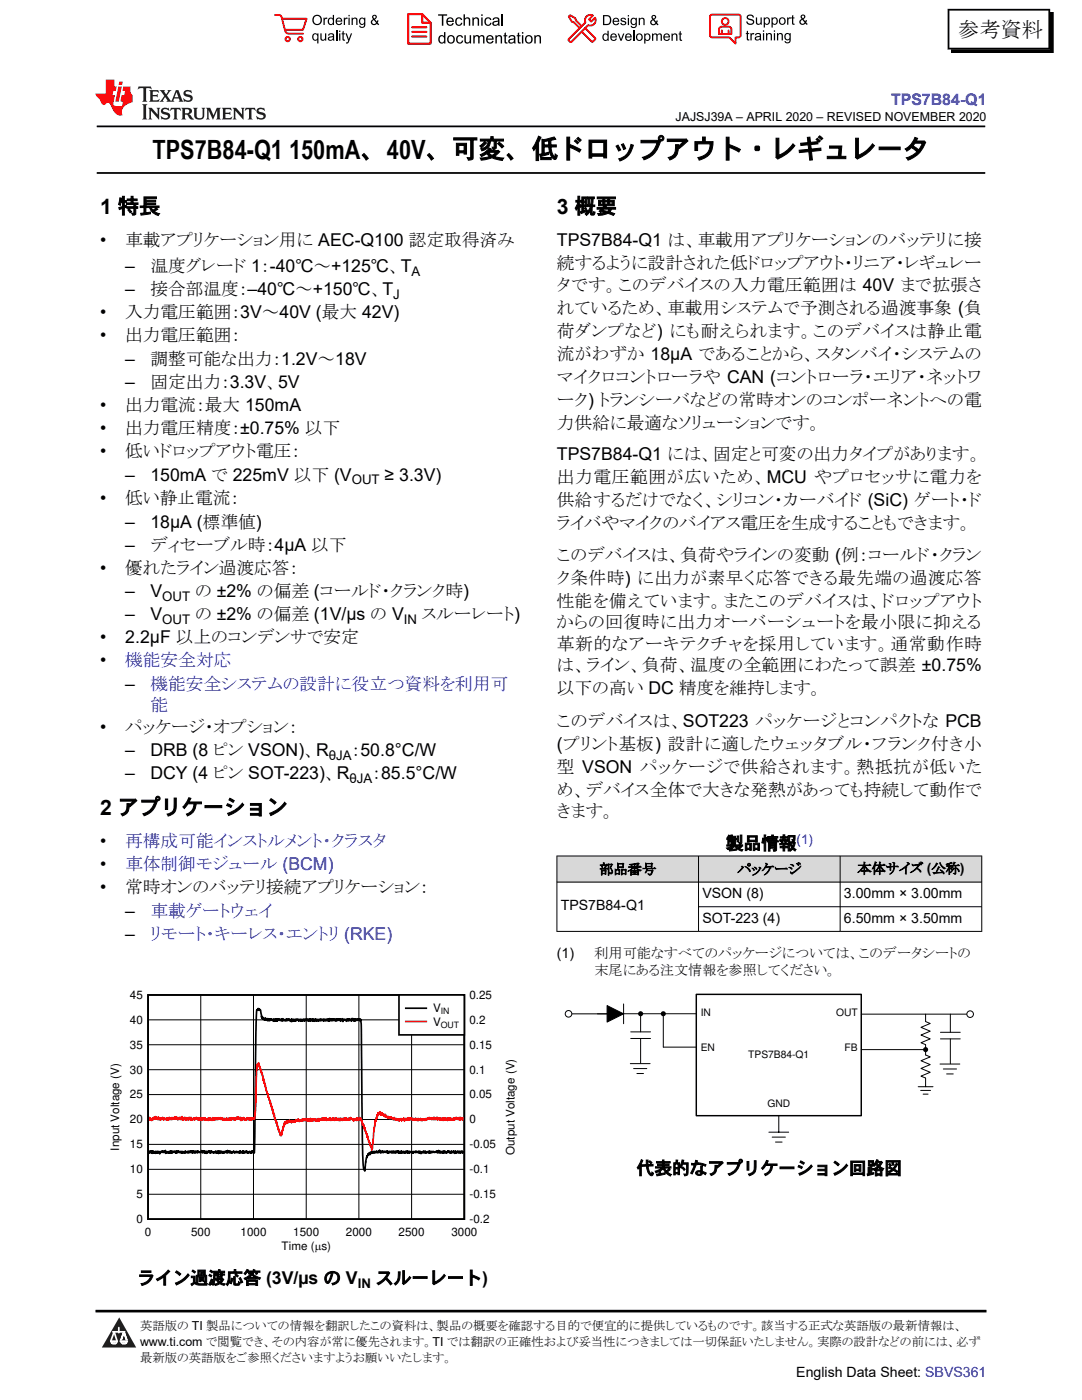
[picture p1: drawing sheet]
<svg xmlns="http://www.w3.org/2000/svg" width="216mm" height="279mm" viewBox="0 0 216 279" stroke-linecap="round" stroke-linejoin="round" font-family="sans-serif">
<defs><g id="words">
<text font-size="5.3" x="30.4" y="31.6">TPS7B84-Q1 150mA、40V、可変、低ドロップアウト・レギュレータ</text>
<g font-size="4.2">
<text x="191.2" y="7.3">参考資料</text>
<text x="20" y="42.7">1 特長</text>
<text x="111.1" y="42.7">3 概要</text>
<text x="20" y="162.6">2 アプリケーション</text>
</g>
<g font-size="3.5">
<text x="20" y="49.2">•</text>
<text x="25" y="49.2">車載アプリケーション用に AEC-Q100 認定取得済み</text>
<text x="111.1" y="49.2">TPS7B84-Q1 は、車載用アプリケーションのバッテリに接</text>
<text x="111.1" y="53.8">続するように設計された低ドロップアウト・リニア・レギュレー</text>
<text x="25" y="54.3">–</text>
<text x="25" y="58.9">–</text>
<text x="30" y="58.9">接合部温度：–40℃～+150℃、T</text>
<text x="30" y="54.3">温度グレード 1：-40℃～+125℃、T</text>
<text x="111.1" y="58">タです。このデバイスの入力電圧範囲は 40V まで拡張さ</text>
<text x="20" y="63.5">•</text>
<text x="25" y="63.5">入力電圧範囲：3V～40V (最大 42V)</text>
<text x="111.1" y="62.6">れているため、車載用システムで予測される過渡事象 (負</text>
<text x="20" y="68.1">•</text>
<text x="25" y="68.1">出力電圧範囲：</text>
<text x="111.1" y="71.8">流がわずか 18µA であることから、スタンバイ・システムの</text>
<text x="111.1" y="67.2">荷ダンプなど) にも耐えられます。このデバイスは静止電</text>
<text x="25" y="72.8">–</text>
<text x="25" y="77.4">–</text>
<text x="30" y="72.8">調整可能な出力：1.2V～18V</text>
<text x="30" y="77.4">固定出力：3.3V、5V</text>
<text x="111.1" y="76.3">マイクロコントローラや CAN (コントローラ・エリア・ネットワ</text>
<text x="20" y="82">•</text>
<text x="25" y="82">出力電流：最大 150mA</text>
<text x="111.1" y="80.9">ーク) トランシーバなどの常時オンのコンポーネントへの電</text>
<text x="20" y="86.6">•</text>
<text x="25" y="86.6">出力電圧精度：±0.75% 以下</text>
<text x="111.1" y="85.5">力供給に最適なソリューションです。</text>
<text x="20" y="91.2">•</text>
<text x="25" y="91.2">低いドロップアウト電圧：</text>
<text x="25" y="95.9">–</text>
<text x="30" y="95.9">150mA で 225mV 以下 (V</text>
<text x="76.7" y="95.9">≥ 3.3V)</text>
<text x="111.1" y="91.9">TPS7B84-Q1 には、固定と可変の出力タイプがあります。</text>
<text x="20" y="100.5">•</text>
<text x="25" y="100.5">低い静止電流：</text>
<text x="111.1" y="101">供給するだけでなく、シリコン・カーバイド (SiC) ゲート・ド</text>
<text x="111.1" y="96.5">出力電圧範囲が広いため、MCU やプロセッサに電力を</text>
<text x="25" y="105.3">–</text>
<text x="30" y="105.3">18μA (標準値)</text>
<text x="111.1" y="105.6">ライバやマイクのバイアス電圧を生成することもできます。</text>
<text x="25" y="109.9">–</text>
<text x="30" y="109.9">ディセーブル時：4µA 以下</text>
<text x="111.1" y="112">このデバイスは、負荷やラインの変動 (例：コールド・クラン</text>
<text x="20" y="114.5">•</text>
<text x="25" y="114.5">優れたライン過渡応答：</text>
<text x="25" y="119.2">–</text>
<text x="30" y="119.2">V</text>
<text x="38.9" y="119.2">の ±2% の偏差 (コールド・クランク時)</text>
<text x="111.1" y="116.6">ク条件時) に出力が素早く応答できる最先端の過渡応答</text>
<text x="25" y="123.8">–</text>
<text x="30" y="123.8">V</text>
<text x="38.9" y="123.8">の ±2% の偏差 (1V/µs の V</text>
<text x="84.2" y="123.8">スルーレート)</text>
<text x="111.1" y="125.4">からの回復時に出力オーバーシュートを最小限に抑える</text>
<text x="111.1" y="121.2">性能を備えています。またこのデバイスは、ドロップアウト</text>
<text x="20" y="128.4">•</text>
<text x="25" y="128.4">2.2µF 以上のコンデンサで安定</text>
<text x="111.1" y="129.6">革新的なアーキテクチャを採用しています。通常動作時</text>
<text x="20" y="133">•</text>
<text x="25" y="137.7">–</text>
<text x="111.1" y="133.9">は、ライン、負荷、温度の全範囲にわたって誤差 ±0.75%</text>
<text x="111.1" y="138.4">以下の高い DC 精度を維持します。</text>
<text x="20" y="146.2">•</text>
<text x="25" y="146.2">パッケージ・オプション：</text>
<text x="111.1" y="149.7">(プリント基板) 設計に適したウェッタブル・フランク付き小</text>
<text x="111.1" y="145.2">このデバイスは、SOT223 パッケージとコンパクトな PCB</text>
<text x="25" y="155.6">–</text>
<text x="25" y="151">–</text>
<text x="30" y="155.6">DCY (4 ピン SOT-223)、R</text>
<text x="30" y="151">DRB (8 ピン VSON)、R</text>
<text x="70.2" y="151">：50.8°C/W</text>
<text x="74.3" y="155.6">：85.5°C/W</text>
<text x="111.1" y="154.3">型 VSON パッケージで供給されます。熱抵抗が低いた</text>
<text x="111.1" y="158.9">め、デバイス全体で大きな発熱があっても持続して動作で</text>
<text x="111.1" y="163.1">きます。</text>
<text x="20" y="169.1">•</text>
<text x="20" y="173.7">•</text>
<text x="144.8" y="169.6">製品情報</text>
<text x="20" y="178.3">•</text>
<text x="25" y="178.3">常時オンのバッテリ接続アプリケーション：</text>
<text x="25" y="183.1">–</text>
<text x="25" y="187.6">–</text>
<text x="127.1" y="234.4">代表的なアプリケーション回路図</text>
<text x="27.4" y="256.3">ライン過渡応答 (3V/µs の V</text>
<text x="75" y="256.3">スルーレート)</text>
</g>
<g font-size="3.5" fill="#00f">
<text x="25" y="133">機能安全対応</text>
<text x="30" y="137.7">機能安全システムの設計に役立つ資料を利用可</text>
<text x="30" y="142">能</text>
<text x="25" y="169.1">再構成可能インストルメント・クラスタ</text>
<text x="25" y="173.7">車体制御モジュール (BCM)</text>
<text x="30" y="183.1">車載ゲートウェイ</text>
<text x="30" y="187.6">リモート・キーレス・エントリ (RKE)</text>
</g>
<text font-size="3.2" fill="#00f" x="177.8" y="21">TPS7B84-Q1</text>
<g font-size="2.8">
<text x="119.6" y="174.4">部品番号</text>
<text x="140.2" y="179.2">VSON (8)</text>
<text x="147.2" y="174.4">パッケージ</text>
<text x="168.4" y="179.2">3.00mm × 3.00mm</text>
<text x="171.1" y="174.3">本体サイズ (公称)</text>
<text x="111.9" y="181.7">TPS7B84-Q1</text>
<text x="140.2" y="184.2">SOT-223 (4)</text>
<text x="168.4" y="184.2">6.50mm × 3.50mm</text>
<text x="111.1" y="191.2">(1)</text>
<text x="118.6" y="191.2">利用可能なすべてのパッケージについては、このデータシートの</text>
<text x="118.6" y="194.6">末尾にある注文情報を参照してください。</text>
<text x="158.9" y="274.8">English Data Sheet: SBVS361</text>
</g>
<g font-size="2.6">
<text x="78.5" y="59.6">J</text>
<text x="82.1" y="55">A</text>
<text x="70.2" y="96.6">OUT</text>
<text x="32.4" y="119.9">OUT</text>
<text x="32.4" y="124.5">OUT</text>
<text x="80.6" y="124.5">IN</text>
<text x="65.6" y="151.7">θJA</text>
<text x="69.7" y="156.3">θJA</text>
<text x="71.4" y="257">IN</text>
</g>
<text font-size="2.6" fill="#00f" x="159" y="168.4">(1)</text>
<g font-size="2.5">
<text x="134.8" y="24.2">JAJSJ39A – APRIL 2020 – REVISED NOVEMBER 2020</text>
<text x="27.9" y="265.4">英語版の TI 製品についての情報を翻訳したこの資料は、製品の概要を確認する目的で便宜的に提供しているものです。該当する正式な英語版の最新情報は、</text>
<text x="27.9" y="268.6">www.ti.com で閲覧でき、その内容が常に優先されます。TI では翻訳の正確性および妥当性につきましては一切保証いたしません。実際の設計などの前には、必ず</text>
<text x="27.9" y="271.8">最新版の英語版をご参照くださいますようお願いいたします。</text>
</g>
<g font-size="2.3">
<text x="25.9" y="199.3">45</text>
<text x="86.4" y="202">V</text>
<text x="93.7" y="199.3">0.25</text>
<text x="25.9" y="209.3">35</text>
<text x="25.9" y="204.3">40</text>
<text x="86.4" y="204.7">V</text>
<text x="93.7" y="209.3">0.15</text>
<text x="93.7" y="204.3">0.2</text>
<text x="25.9" y="214.2">30</text>
<text x="93.7" y="214.2">0.1</text>
<text x="25.9" y="219.2">25</text>
<text x="93.7" y="219.2">0.05</text>
<text x="25.9" y="224.2">20</text>
<text x="93.7" y="224.2">0</text>
<text x="23.8" y="229.6" transform="rotate(-90 23.8 229.6)">Input Voltage (V)</text>
<text x="25.9" y="229.2">15</text>
<text x="93.7" y="229.2">-0.05</text>
<text x="102.7" y="230.5" transform="rotate(-90 102.7 230.5)">Output Voltage (V)</text>
<text x="25.9" y="234.1">10</text>
<text x="27.2" y="239.1">5</text>
<text x="93.7" y="234.1">-0.1</text>
<text x="93.7" y="239.1">-0.15</text>
<text x="27.2" y="244.1">0</text>
<text x="93.7" y="244.1">-0.2</text>
<text x="28.9" y="246.7">0</text>
<text x="38.1" y="246.7">500</text>
<text x="48" y="246.7">1000</text>
<text x="56.2" y="249.4">Time (Ps)</text>
<text x="58.5" y="246.7">1500</text>
<text x="69" y="246.7">2000</text>
<text x="79.5" y="246.7">2500</text>
<text x="90.1" y="246.7">3000</text>
</g>
<g font-size="2">
<text x="139.8" y="202.8">IN</text>
<text x="166.8" y="202.8">OUT</text>
<text x="139.8" y="209.8">EN</text>
<text x="168.5" y="209.8">FB</text>
<text x="149.3" y="211.2">TPS7B84-Q1</text>
<text x="153.1" y="220.8">GND</text>
</g>
<g font-size="1.7">
<text x="88" y="202.4">IN</text>
<text x="88" y="205.1">OUT</text>
</g>
</g></defs>
<path d="M19.3 25.2h177.3M19.3 34.5h177.3" fill="none" stroke="#000" stroke-width=".35"/>
<path d="M21.6 197.6h81.6v52.3h-81.6z" fill-rule="evenodd" fill="#fff"/>
<path d="M29.5 198.6h63.1v44.7h-63.1zM92.5 229.7l-.1 .4-.2-.4v.4l-.1-.3v.2l-.2-.2v.2v-.2v.2l-.1-.2v.3l-.1-.3-.2 .3v-.3l-.1 .2-.1-.3-.2 .4-.1-.3-.1 .3-.1-.3-.1 .4v-.3v.1l-.2-.2v.2l-.1-.3v.3l-.1-.2-.1 .2-.1-.3-.1 .3v-.2v.3l-.1-.3v.3l-.1-.2-.1 .1-.1-.2v.2l-.1-.3v.3l-.1-.3v.3l-.1-.2-.1 .2v-.2l-.1 .3-.1-.3-.1 .2-.1-.2-.1 .3v-.4l-.1 .3-.1-.3-.1 .5-.1-.4v.3l-.2-.3v.2l-.2-.2v.3l-.1-.4-.1 .4-.1-.3-.1 .2v-.4l-.1 .5-.2-.3-.2 .2v-.2v.2l-.1-.2-.2 .2-.2-.2-.1 .2-.1-.2-.1 .2v-.2l-.3 .2-.1-.2v.3l-.1-.3v.3l-.1-.4v.4l-.1-.3-.1 .2v-.2l-.1 .2-.1-.2v.2l-.2-.2-.1 .2v-.2v.2l-.1-.2-.1 .2-.1-.2-.1 .2v-.2l-.2 .3-.2-.3-.1 .4v-.3l-.1 .3v-.4l-.1 .2-.1-.1v.2l-.1-.4v.3l-.2-.2v.2l-.2-.2-.1 .2-.1-.3-.1 .3-.1-.2-.2 .2-.1-.2-.1 .3-.1-.3v.3v-.2l-.2-.1-.1 .2v-.2v.2l-.2-.2-.1 .3-.2-.4-.1 .4-.2-.4-.2 .4-.1-.3v.2l-.1-.2-.1 .2v-.2v.3l-.2-.3-.1 .2-.1-.2-.1 .3-.1-.4-.1 .4-.2-.2-.2 .1v-.2l-.1 .3v-.4v.3v-.2l-.1 .2v-.2v.2l-.1-.2v.2v-.2l-.1 .2-.2-.3v.4l-.1-.3v.2l-.1-.2v.2l-.1-.2v.3l-.2-.3v.2l-.1-.3-.1 .4-.1-.3-.1 .2-.1-.2-.1 .2-.1-.2-.1 .3-.1-.3-.2 .3-.1-.4v.3v-.3l-.1 .3-.1-.2v.2l-.1-.2v.2l-.3-.2v.2v-.2l-.1 .2v-.2l-.1 .2-.1-.3-.1 .3v-.2v.2l-.1-.2-.2 .2v-.2l-.1 .2-.1-.2v.2l-.1-.5-.1 .5v-.2l-.1 .2-.1-.2-.1 .2v-.2l-.1 .2v-.2l-.1 .2v-.3l-.1 .3-.2-.2-.1 .3-.1-.3-.2 .3v-.2l-.1 .2-.2-.1v.2l-.1-.2-.1 .2v-.2v.4l-.1-.4-.1 .3v-.2v.3l-.1-.2v.3l-.1-.2v.2l-.1-.2-.2 .6v-.2l-.2 1.2-.2 1.8-.3-.7-.1-2.5-.4-27-.2 .3v-.4l-.1 .2-.1-.3-.1 .3v-.3l-.1 .3-.1-.3v.4l-.1-.2-.2 .2v-.3l-.2 .3-.1-.3v.4l-.1-.4v.4l-.1-.5v.3l-.1-.2v.3l-.1-.5-.2 .6v-.3l-.1 .2v-.2v.1v-.1l-.2 .1-.1-.2v.3l-.1-.4-.1 .4-.1-.3v.3l-.1-.4-.1 .5-.1-.3-.1 .2v-.2l-.2 .1v-.2l-.1 .2-.1-.2-.1 .2-.1-.1v.4l-.1-.6-.1 .4-.1-.2v.2l-.1-.2v.2v-.3l-.1 .3v-.3v.3v-.3l-.1 .3-.1-.2v.1l-.1-.3-.2 .4v-.3v.2l-.2-.2v.3l-.1-.3-.2 .3v-.3l-.2 .3v-.4l-.1 .4-.1-.4-.1 .4-.1-.3-.1 .3v-.4l-.1 .4v-.3l-.1 .2-.1-.2v.3l-.1-.4v.4v-.4l-.1 .5v-.4l-.2 .3-.1-.3-.1 .3-.1-.2-.1 .1v-.1l-.1 .2v-.2v.2l-.1-.2-.2 .2-.1-.3v.4l-.1-.3-.1 .2-.1-.2v.2l-.2-.3-.1 .3-.1-.3v.3l-.1-.2-.1 .2-.1-.2-.1 .3-.1-.4v.2l-.2 .1v-.2v.2l-.1-.2v.2l-.1-.4-.1 .4-.1-.2-.1 .3v-.3l-.1 .2-.1-.2-.1 .2v-.4v.4l-.1-.2-.1 .2v-.3l-.1 .2-.1-.1v.2v-.2l-.1 .3v-.4v.3l-.1-.4-.2 .4v-.2l-.1 .2v-.2l-.1 .2v-.2l-.3 .1v-.3v.4l-.1-.2-.1 .2-.1-.2-.1 .3-.1-.4v.2l-.1-.1-.1 .2-.1-.2v.2l-.1-.2-.1 .3v-.3l-.1 .3-.1-.4-.2 .3v-.2l-.1 .3v-.3l-.1 .2-.1-.3v.2l-.1-.1-.1 .1-.1-.2-.1 .4-.1-.3v.3l-.1-.3v.2l-.1-.3-.1 .3v-.2l-.1 .2-.1-.1v.2l-.2-.5-.1 .6v-.4l-.2 .2-.1-.2-.1 .2v-.3l-.1 .2-.1-.2v.2l-.1-.1-.1 .2v-.3l-.2 .3v-.3l-.1 .3-.1-.2-.1 .2v-.2l-.2 .1v-.1l-.1 .2-.1-.4v.4l-.1-.4-.1 .4-.1-.3-.2 .3-.1-.3-.2 .2-.1-.2v.2l-.1-.2-.1 .4v-.3l-.1 .2-.1-.3v.3l-.1-.3v.4l-.1-.3-.1 .2-.1-.2v.3v-.4l-.2 .3v-.2l-.1 .2-.1-.2-.1 .1-.1-.3v.3l-.1-.3v.4l-.2-.3v.3l-.1-.3v.3l-.1-.3-.1 .2-.1-.3v.4l-.1-.3v.2v-.2l-.2 .2v-.3l-.1 .2v-.3l-.1 .4-.1-.3-.1 .2-.1-.3v.3l-.1-.3-.1 .2v-.4v.2v-.1h-.1l-.1-.3v.2l-.2-1.4-.2-.1v.1l-.1-.3v.3l-.2-.1v-.2v.3v-.1l-.1 .1-.1-.1-.1 .1-.1 2.6-.3 25.8-.1-.2-.1 .3-.1-.2-.1 .1v-.3l-.2 .4v-.4v.3l-.2-.1v.1l-.1-.2v.2l-.1-.2v.2v-.2l-.1 .2-.1-.1-.1 .2v-.3v.3l-.1-.3v.3l-.2-.3v.2v-.3l-.1 .3-.1-.2-.1 .2v-.2l-.2 .2-.1-.3-.1 .4v-.4l-.2 .4-.1-.3-.1 .3-.1-.4v.3l-.1-.3v.4l-.1-.3-.1 .3-.1-.3-.1 .2-.1-.2-.2 .2v-.2l-.1 .2-.1-.2-.1 .2-.1-.1v.2l-.2-.4v.3h-.2v-.2v.2l-.1-.2v.3l-.2-.3-.1 .3v-.4l-.1 .3-.1-.2-.1 .3v-.3l-.1 .2v-.2l-.2 .2v-.4l-.1 .5v-.3l-.2 .2v-.3l-.1 .3-.1-.1-.1 .1-.1-.2v.3l-.1-.2v.2l-.2-.3-.1 .4-.1-.4v.2l-.1-.3-.1 .3v-.1v.2l-.1-.3-.1 .3v-.4l-.2 .5-.1-.4v.3l-.1-.3-.1 .4v-.4l-.1 .3-.1-.3-.1 .2v-.3v.3l-.2-.1v.2v-.3l-.2 .2v-.1v.2l-.1-.2-.2 .1v-.2l-.1 .2v-.3v.3l-.1-.3v.4l-.1-.3-.1 .3-.1-.4v.2v-.2l-.2 .3v-.2l-.2 .2v-.2v.3l-.2-.3v.4l-.1-.4v.2l-.2-.2v.2v-.2l-.1 .3v-.4l-.1 .3-.2-.3v.3v-.2l-.1 .2-.2-.4v.4l-.1-.2-.1 .2-.3-.2-.1 .2v-.2l-.1 .2v-.3v.4l-.1-.3-.1 .2-.1-.2-.1 .2v-.3l-.1 .4-.2-.3v.3v-.3l-.1 .2-.1-.2v.2v-.3l-.2 .4-.1-.4v.3l-.1-.3-.1 .3-.2-.3v.3l-.3-.1v.2v-.4l-.1 .3h-.1v-.2v.2h-.2l-.1-.2-.1 .2v-.3l-.1 .4-.2-.3v.3l-.2-.3v.2l-.1-.2-.1 .3v-.3l-.2 .2v-.2v.3l-.1-.3-.2 .2v-.2v.2l-.1-.2-.1 .2v-.3v.2l-.1-.1-.1 .2v-.2l-.1 .2v-.3l-.2 .4-.1-.3-.1 .2-.1-.2v.2v-.2l-.1 .1-.1-.1v.2l-.1-.2-.1 .2v-.2v.2l-.1-.2v.3l-.1-.3-.1 .3-.1-.4-.1 .4-.1-.3-.1 .3-.1-.3-.1 .2-.1-.2-.1 .2v-.1v.2l-.1-.2-.1 .1v-.2l-.1 .4v-.6v.4l-.2-.3-.1 .3-.1-.2-.2 .2v-.3v.3l-.2-.2-.2 .2v-.2l-.1 .5-.1-.4-.1 .2-.1-.3v.2l-.2-.2v.3l-.2-.3-.2 .4v-.4l-.2 .4-.1-.4-.1 .2v-.2v.3l-.1-.4-.1 .5-.1-.5-.1 .3-.1-.3v.3l-.1-.2v.2l-.1-.2-.2 .2v-.2v.4v-.2" fill="none" stroke="#000" stroke-width=".34"/>
<g fill="none" stroke="#000" stroke-width=".2">
<path d="M40.1 198.6v44.7M50.6 198.6v44.7M61.1 198.6v44.7M71.6 198.6v44.7M82.1 198.6v44.7M29.5 218.4h63.2M29.5 213.5h63.2M29.5 208.5h63.2M29.5 203.5h63.2M29.5 238.3h63.2M29.5 233.4h63.2M29.5 228.4h63.2"/>
<path d="M29.5 223.4h63.2"/>
</g>
<path d="M29.7 223.3l.1 .2v-.4v.4v-.5l.1 .4v-.2v.2l.1-.2v.3l.1-.3v.2l.1-.1 .1 .3v-.3l.1 .2 .1-.4 .1 .4v-.4l.1 .3v-.4v.4l.1-.4 .2 .4v-.6v.5l.1-.4 .1 .3v-.2l.1 .2 .1-.1v.3l.1-.4 .1 .3v-.4l.1 .6 .1-.4 .1 .3 .1-.2v.2l.1-.2 .1 .2v-.3v.3l.1-.2v.2l.1-.2v.1v-.3l.2 .5v-.3l.1 .2v-.2l.1 .2 .1-.2v.2l.1-.2 .1 .2 .1-.1v.2l.1-.4v.5l.1-.4 .1 .2 .1-.3 .1 .4 .1-.5 .2 .4v-.2l.1 .1 .1-.2 .1 .4v-.5v.4l.1-.3 .1 .2 .1-.1 .1 .1v-.3v.3l.1-.3v.4l.1-.5 .1 .4v-.3l.1 .3v-.4l.1 .3v-.3l.1 .4v-.3l.1 .4v-.2l.1 .1v.2l.1-.4 .2 .3v-.4v.3l.1-.2 .1 .3v-.4v.4l.1-.3 .1 .3 .1-.6v.6l.1-.4 .1 .5v-.4l.3 .3v-.4v.4l.1-.3 .1 .4v-.4l.1 .3v-.4l.1 .5 .1-.4 .1 .3v-.3l.2 .4v-.4v.1v-.2l.1 .4 .1-.2v.2l.1-.4v.3l.1-.2v.2v-.2l.1 .5v-.6l.1 .4v-.3l.2 .4v-.2l.1 .2v-.3l.1 .2 .2-.3v.4l.2-.3v.2v-.3l.1 .3v-.3l.1 .1v-.2v.2l.1-.1v.3l.1-.3 .1 .4v-.4l.2 .4v-.2l.1 .2v-.4l.2 .5v-.5l.1 .5 .1-.5v.3l.1-.2 .1 .4 .1-.5 .1 .3 .1-.2v.2v-.2l.1 .2 .1-.3v.5v-.4l.1 .4v-.3l.1 .1 .2-.1v.3l.1-.4v.3l.1-.3 .1 .4 .1-.5 .1 .4v-.4l.1 .4v-.4v.4l.2-.2v.3l.1-.4 .1 .4 .1-.5 .1 .4 .1-.4v.4v-.3l.1 .3 .1-.4 .1 .4 .1-.3 .1 .2v-.2l.1 .2 .2-.2v.3l.1-.4 .1 .2 .1-.2v.2l.1-.1h.2v-.1l.1 .3 .1-.3 .2 .3v-.2l.1 .4v-.4l.1 .4 .1-.4 .1 .4v-.4l.3 .4 .1-.5 .1 .4v-.3l.2 .3 .1-.3 .1 .4 .1-.4 .1 .4 .1-.4v.2l.1-.2v.1l.1-.2v.4l.1-.4v.3l.1-.3 .1 .3 .1-.3v.4l.1-.3v.3l.1-.2v.1l.1-.3 .1 .4 .2-.6 .2 .5 .1-.5 .1 .4 .2-.2 .1 .1v-.2v.5l.1-.5 .1 .6v-.4l.1 .2v-.3v.3l.1-.2 .1 .3 .1-.4v.3v-.3l.1 .3v-.4v.4l.1-.3 .2 .4 .1-.2v.3l.3-.5v.3l.1-.3 .1 .3v-.3l.2 .4 .1-.4 .1 .4 .2-.3v.4l.1-.5 .1 .3v-.2l.1 .2v-.2l.1 .2 .1-.2v.2l.1-.3 .1 .2 .2-1.9 .2-8.3 .1-.6 .1 .2 .2-.6 .1 .7v-.5v.5l.1-.1 .3 1.1v-.2l.5 2.1v-.4l.5 2.4 .3 .8 .1-.2 .4 1.9v-.4l.8 3v-.3l.1 .7 .1-.1 .2 1.1 .1-.2 .1 .5 .6 1.9v-.2v.4l.1-.2v.2l.2-.2v.1l.6-2.5v.2l.3-.4 .1 .4v-.4v.3l.2-.4 .1 .4 .2-.5 .2 .4v-.3l.1 .3 .1-.3 .1 .3v-.3l.1 .3 .2-.2 .1 .2v-.3v.2l.1-.2 .1 .2v-.2l.1 .2 .1-.3v.2v-.4l.1 .3v-.2l.1 .2v-.2v.2l.2-.3v.3v-.3l.1 .2v-.3l.2 .5 .1-.3v.3l.1-.3 .1 .2v-.2v.2l.1-.2v.2l.1-.2v.1l.1-.3 .1 .4 .1-.3 .2 .3v-.4l.1 .3 .1-.3 .1 .3 .1-.2v.3l.1-.4 .1 .4v-.3l.1 .3v-.3l.1 .3 .1-.4 .1 .4 .1-.3v.4l.2-.6v.4l.3-.2v.4l.1-.5 .1 .3v-.2v.2l.1-.3v.3v-.2l.1 .2 .1-.2 .1 .3 .1-.4 .1 .2 .1-.1v.3l.2-.5 .1 .5 .1-.5v.5l.1-.5v.4v-.2v.2l.2-.4 .1 .4 .2-.4v.3l.2-.4v.3l.1-.2v.4l.1-.5 .1 .4v-.3l.1 .4 .1-.5v.3l.2-.3 .1 .5v-.3v.2l.1-.2 .1 .3 .2-.4 .2 .3 .1-.4 .1 .5 .1-.4 .1 .4 .1-.4 .1 .2 .1-.2 .1 .3v-.3l.1 .2v-.1l.1 .3 .1-.5v.3l.1-.1v.2l.2-.4 .1 .5v-.2l.2 .1v-.3v.4l.2-.4 .1 .5 .1-.5 .1 .2v-.2v.4v-.3l.1 .3 .2-.4v.4l.1-.3v.2l.1-.3 .2 .2 .1-.3v.4l.2-.1v.1v-.4l.1 .5v-.4l.1 .2 .1-.2v.2v-.1l.1 .2 .2-.3v.3v-.3v.4l.1-.4 .1 .3v-.3l.1 .2v-.4l.1 .3v-.2l.1 .3 .1-.2 .2 .3v-.1l.2 .3v-.5l.1 .4v-.2l.1 .2 .1-.3 .1 .2 .1-.2v.3v-.2v.2l.1-.5v.5l.1-.4v.3l.1-.2 .1 .2 .1-.3v.3v-.3l.1 .2 .1-.4v.3l.1-.1v.2v-.3l.3 .7v-.2l.1 .8 .1-.2 .1 .4v-.1l.2 .9v-.4l.6 2 .1-.3 .2 1.2v-.1l.6 1.7 .7-5.7 .2-.7v.1l.1-.6v.3l.2-.6 .1 .2v-.4v.4v-.4l.1 .2 .2-.3 .1 .2v-.3l.1 .6v-.5l.1 .5 .1-.4 .2 .4 .1-.1 .1 .2v-.2v.2l.1-.1v.3l.1-.1 .1 .1v-.4l.1 .6 .1-.3 .1 .3v-.2l.1 .2v-.1l.1 .2 .1-.3v.3v-.2l.2 .2 .1-.1v.2v-.2l.1 .2 .1-.3 .3 .4v-.2l.1 .3v-.3l.1 .4 .1-.4 .1 .4v-.5v.4l.1-.1v.1l.1-.1 .1 .1v-.2v.4l.1-.4 .1 .3 .1-.1 .1 .2v-.3l.1 .2 .1-.1v.3l.1-.4v.3l.2-.3v.3l.1-.4v.3l.1-.3v.4v-.3l.1 .4 .1-.4 .2 .3v-.5l.2 .6 .2-.5v.3l.1-.2 .1 .2 .1-.2 .1 .3v-.5l.1 .5 .2-.5 .1 .4 .1-.4v.3l.1-.3 .1 .4 .1-.4v.3l.2-.2 .1 .3 .1-.3 .1 .2v-.1l.1 .2v-.2l.1 .3v-.4v.3l.1-.3 .1 .3v-.3l.1 .4v-.4l.2 .4v-.2l.1 .2v-.4l.1 .5 .1-.4v.3l.2-.3 .1 .2v-.3l.1 .4 .2-.3v.4l.1-.4v.2v-.2l.2 .1 .1-.1v.2v-.1l.1 .2v-.3l.1 .3v-.3l.2 .2v-.3l.1 .3 .1-.3 .1 .2v-.2l.2 .2 .1-.2v.1v-.3l.1 .4 .1-.2 .1 .1 .1-.2 .2 .4v-.4l.2 .3v-.2v.2l.2-.3v.4v-.6l.1 .4 .1-.2 .2 .3v-.3l.2 .2v-.4v.5l.1-.2 .1 .3 .1-.4 .2 .4v-.3l.1 .4 .1-.5 .1 .4 .1-.3v.3l.1-.2 .1 .1v-.3v.2l.1-.1v.4l.1-.3v.3v-.3l.1 .2v-.3v.3l.1-.4 .1 .5 .1-.5 .1 .5 .2-.4v.3v-.3l.1 .4v-.4l.1 .4 .2-.5v.3l.1-.3 .1 .4v-.4l.1 .4v-.3l.1 .3 .1-.3 .1 .3 .1-.3 .1 .3v-.3l.1 .2 .1-.2 .1 .2v-.2l.1 .2 .1-.3 .1 .3v-.4l.1 .4 .1-.3v.3v-.2l.1 .2v-.2v.1l.1-.2 .1 .3 .1-.4 .1 .5 .2-.5v.6v-.5l.1 .3v-.3l.1 .3 .1-.2 .1 .3 .1-.4 .1 .3" fill="none" stroke="#f00" stroke-width=".34"/>
<path d="M79.6 198.6h13v7.9h-13z" fill-rule="evenodd" fill="#fff"/>
<path d="M79.6 198.6h13v7.9h-13zM81 201.2h4.1" fill="none" stroke="#000" stroke-width=".34"/>
<path d="M81 203.9h4.1" fill="none" stroke="#f00" stroke-width=".34"/>
<g fill="#d8d8d8">
<path d="M111.1 170.8h84.8v5.2h-84.8z" fill-rule="evenodd"/>
<path d="M111.2 170.9h28.1v5.1h-28.1z" fill-rule="evenodd"/>
<path d="M139.4 170.9h28.2v5.1h-28.2z" fill-rule="evenodd"/>
<path d="M167.7 170.9h28.1v5.1h-28.1z" fill-rule="evenodd"/>
</g>
<g fill="none" stroke="#000" stroke-width=".2">
<path d="M111.1 170.8h84.9M111.1 176h84.9M111.1 170.8v15.1M139.4 170.8v15.1M167.6 170.8v15.1M195.9 170.8v15.1M111.1 185.9h84.9M139.4 181h56.6M121.1 200.7l3.3 1.6-3.3 1.7zM124.4 200.4v3.9M125.8 212.3h3.9M125.9 207.3h3.9"/>
<path d="M125.9 205.9h3.9M126.4 213.3h2.7M127.1 214.2h1.3M127.8 202.3v3.6M127.8 207.3v4.9M132.4 202.3v6.7h6.5M138.9 202.3h-24.8M171.9 202.4h21M171.9 209.5h12.8M183.2 216.9h3M183.7 217.6h2M184.2 218.4h1"/>
<path d="M184.7 202.4v1.5l.9 .4-1.8 .7 1.8 .8-1.8 .8 1.8 .7-1.8 .8 .9 .4v2l.9 .4-1.8 .8 1.8 .8-1.8 .7 1.8 .8-1.8 .8 .9 .4v1.7M187.6 212.4h3.9M187.7 207.3h3.9M187.7 206h3.9M188.2 213.3h2.7M188.9 214.3h1.3M189.6 202.4v3.6M189.6 207.3v5M153.4 225.9h4M154.1 226.9h2.6M154.7 227.9h1.4M155.4 222.7v3.2"/>
</g>
<path d="M138.9 198.4h33v24.3h-33z" fill="none" stroke="#000" stroke-width=".29"/>
<g fill="#000">
<path d="M121.1 200.7l3.3 1.6-3.3 1.7z"/>
<circle cx="127.8" cy="202.3" r=".5"/>
<circle cx="132.4" cy="202.3" r=".5"/>
<circle cx="184.7" cy="209.5" r=".5"/>
</g>
<circle cx="113.4" cy="202.3" r=".66" fill="#fff"/>
<circle cx="113.4" cy="202.3" r=".66" fill="none" stroke="#000" stroke-width=".2"/>
<circle cx="193.6" cy="202.4" r=".66" fill="#fff"/>
<circle cx="193.6" cy="202.4" r=".66" fill="none" stroke="#000" stroke-width=".2"/>
<path d="M0 0h215.9v23.8h-215.9z" fill-rule="evenodd" fill="#fff"/>
<path d="M27.7 17.3l-.2 .6 .5-.3h.6v.1v2.2l-.2 .4h1l-.2-.4v-2.2v-.1h.5l.5 .3-.1-.6zM29.8 18l.2 .4v1.5l-.2 .4h1.9l.1-.6a1.08 1.08 0 0 1-1.3 .2v-.7h.6l.4 .2v-.6l-.4 .2h-.6v-.6l.2-.1a1 1 0 0 1 1 .2l-.1-.5zM31.8 18l1 1.1-1 1.2h.9l-.2-.2 .4-.7 .5 .7-.2 .2h1.6l-.2-.2 .1-.4h1l.1 .4-.1 .2h.9l-.2-.3-.8-2h-.5l-1 2.2-.8-1.1 .9-1.1h-.8l.2 .2-.5 .6-.3-.6 .1-.2zM35.2 18.4l.4 1h-.8zM36.8 18.1a.65 .65 0 0 0-.2 .7 .65 .65 0 0 0 .6 .5l.7 .1 .1 .3a.79 .79 0 0 1-.7 .4 .79 .79 0 0 1-.7-.5l.1 .7 .2-.1a.93 .93 0 0 0 1.1 .1 .93 .93 0 0 0 .4-1 1.46 1.46 0 0 0-1.2-.6l-.1-.3a1.09 1.09 0 0 1 1.2 .2l-.2-.6-.1 .1-.6-.2zM28.4 20.8l.2 .4v2.3l-.2 .3h1l-.2-.3v-2.3l.2-.4zM29.6 21.5l.2 .4v1.6l-.2 .3h.8l-.3-.3v-1.4l1.7 1.8v-2l.2-.4h-.8l.2 .2 .1 1.1-1.2-1.3zM32.3 21.7a.65 .65 0 0 0-.2 .7 .65 .65 0 0 0 .7 .4l.6 .2 .1 .2a.79 .79 0 0 1-.7 .4 .79 .79 0 0 1-.7-.5l.1 .7 .2-.1a.93 .93 0 0 0 1.1 .1 .93 .93 0 0 0 .4-.9 1.46 1.46 0 0 0-1.2-.6l-.1-.4a1.09 1.09 0 0 1 1.2 .2l-.2-.6-.1 .1-.6-.1zM34.1 21.5l-.1 .7a.63 .63 0 0 1 .7-.4l.1 1.7-.3 .3h1l-.2-.3v-1.7a.66 .66 0 0 1 .8 .4l-.1-.7zM36.2 21.5l.2 .4v1.6l-.2 .3h.9l-.2-.2v-.7h.5l.1 .2a.79 .79 0 0 0 1.2 .6l-1-.9a.61 .61 0 0 0 .6-.6 .61 .61 0 0 0-.5-.6zM36.9 21.8h.2a.47 .47 0 0 1 .5 .1 .47 .47 0 0 1 .1 .5l-.2 .2h-.6zM38.5 21.5l.2 .2a2.27 2.27 0 0 0 .4 2 1.04 1.04 0 0 0 1.7-.7v-1.3l.2-.2h-.8l.2 .4v1.1a.6 .6 0 0 1-.6 .6 .6 .6 0 0 1-.6-.6v-1.1l.3-.4zM41.1 21.5l.2 .4v1.6l-.2 .3h.7l-.2-.3v-1.5l.9 1.9 .8-1.9v1.5l-.2 .3h1l-.3-.3v-1.6l.3-.4h-.8l-.7 1.5-.7-1.5zM44.3 21.5l.2 .4v1.6l-.2 .3h1.9l.1-.5a1.09 1.09 0 0 1-1.3 .1v-.6h.6l.4 .1v-.6l-.4 .2h-.6v-.6l.2-.1a1.01 1.01 0 0 1 1 .3l-.1-.6zM46.4 21.5l.3 .4v1.6l-.3 .3h.8l-.2-.3v-1.4l1.6 1.8v-2l.2-.4h-.7l.2 .2v1.1l-1.2-1.3zM49 21.5l-.1 .7a.63 .63 0 0 1 .8-.4v1.7l-.3 .3h1l-.2-.3v-1.7a.66 .66 0 0 1 .8 .4l-.1-.7zM51.4 21.7a.65 .65 0 0 0-.2 .7 .65 .65 0 0 0 .6 .4l.6 .2 .2 .2a.79 .79 0 0 1-.8 .4 .79 .79 0 0 1-.6-.5l.1 .7 .2-.1a.93 .93 0 0 0 1 .1 .93 .93 0 0 0 .5-.9 1.46 1.46 0 0 0-1.3-.6l-.1-.4a1.09 1.09 0 0 1 1.3 .2l-.2-.6-.2 .1-.5-.1z" fill="#231f20"/>
<path d="M21.1 15.9v2.8h-2v.3l.9 1a.95 .95 0 0 0 .9 .9 .59 .59 0 0 1 .6-.4 .59 .59 0 0 1 .5 .4l.4 .8a1.59 1.59 0 0 0 2.1 1.3 1.61 1.61 0 0 1 1-2.2l1-.4-.1-1.5a1.59 1.59 0 0 1-.4-1.6h-1.4l-.2 .9h.5l-.1 .8h-.5l-.2 1v.2l.4 .1-.2 .9h-.6a.73 .73 0 0 1-1.1-.7l.3-1.5h-.5l.2-.8h.5l.2-.9h-.5v-1.4zM23.6 17.3l-.6 3h.7l.6-3zM23.8 16.3l-.1 .7h.7l.1-.7z" fill="#ed1c24"/>
<g fill="#000">
<path d="M62.3 4a1 1 0 0 1 2 0 1 1 0 0 1-2 0zM62.8 3.4a.78 .78 0 0 0-.1 1.1 .78 .78 0 0 0 1.1 .1 .78 .78 0 0 0 .1-1.1 .78 .78 0 0 0-1.1-.1z" fill-rule="evenodd"/>
<path d="M62.5 6.8l.4-.2 .4 .3v-.2h.2v2h-.2v-.7a.68 .68 0 0 1-.9-.1 .68 .68 0 0 1 0-.9zM62.6 7a.51 .51 0 0 0-.1 .6 .51 .51 0 0 0 .7 .2 .51 .51 0 0 0 .1-.7 .51 .51 0 0 0-.7-.1z" fill-rule="evenodd"/>
<path d="M64.5 3.5h.3v.3l.1-.3h.3l.1 .1-.1 .2a.32 .32 0 0 0-.3 0 .32 .32 0 0 0-.1 .4v.8h-.3z" fill-rule="evenodd"/>
<path d="M63.9 6.7h.3v.8a.36 .36 0 0 0 .3 .4 .36 .36 0 0 0 .4-.5v-.7h.2v1.4h-.2v-.2a.51 .51 0 0 1-.6 .2 .51 .51 0 0 1-.4-.5z" fill-rule="evenodd"/>
<path d="M65.6 3.7l.4-.2 .4 .2v-.7h.3v2h-.3v-.2a.7 .7 0 0 1-1-.1 .7 .7 0 0 1 .2-1zM65.8 3.8a.51 .51 0 0 0-.1 .7 .51 .51 0 0 0 .6 .2 .51 .51 0 0 0 .1-.7 .51 .51 0 0 0-.6-.2z" fill-rule="evenodd"/>
<path d="M65.6 6.8a.66 .66 0 0 1 .8-.1 .66 .66 0 0 1 .3 .8v.6h-.2l-.1-.2a.52 .52 0 0 1-.7 .2 .52 .52 0 0 1-.2-.6l.3-.2a.42 .42 0 0 0 .6-.3l-.3-.2-.3 .1-.1 .2h-.3zM65.7 7.6a.35 .35 0 0 0 .3 .4 .35 .35 0 0 0 .4-.4v-.2z" fill-rule="evenodd"/>
<path d="M67.7 6.1h.2v.3h-.2zM67.7 6.7h.2v1.4h-.2z" fill-rule="evenodd"/>
<path d="M67.1 3.7a.68 .68 0 0 1 .9-.1 .68 .68 0 0 1 .3 .7h-1.1a.42 .42 0 0 0 .3 .5 .42 .42 0 0 0 .5-.3h.3a.73 .73 0 0 1-1.1 .4 .73 .73 0 0 1-.1-1.2zM67.4 3.8l-.2 .3h.8l-.2-.4z" fill-rule="evenodd"/>
<path d="M68.6 3.5h.2v.3l.2-.3h.3l.1 .1-.1 .2a.32 .32 0 0 0-.4 0 .32 .32 0 0 0-.1 .4v.8h-.2z" fill-rule="evenodd"/>
<path d="M68.3 6.3l.3-.1v.5h.2v.1h-.2v.9l.3 .4a.36 .36 0 0 1-.4 0 .36 .36 0 0 1-.2-.4v-.9h-.1v-.1h.1z" fill-rule="evenodd"/>
<path d="M68.9 6.7h.3l.4 1.1 .4-1.1h.3l-.6 1.4a.51 .51 0 0 1-.6 .6l-.1-.3h.3l.2-.3z" fill-rule="evenodd"/>
<path d="M69.5 3h.3v.3h-.3zM69.5 3.5h.3v1.5h-.3z" fill-rule="evenodd"/>
<path d="M70.2 3.5h.2v.2a.52 .52 0 0 1 .6-.2 .52 .52 0 0 1 .3 .6v.9h-.2v-.9a.34 .34 0 0 0-.3-.4 .34 .34 0 0 0-.4 .3v1h-.2z" fill-rule="evenodd"/>
<path d="M71.8 3.7l.4-.2 .5 .2v-.2h.2v1.3a.64 .64 0 0 1-.5 .8 .64 .64 0 0 1-.7-.5h.2a.41 .41 0 0 0 .5 .2 .41 .41 0 0 0 .2-.5 .69 .69 0 0 1-.9-.1 .69 .69 0 0 1 .1-1zM72 3.8a.5 .5 0 0 0-.1 .7 .5 .5 0 0 0 .7 .1 .5 .5 0 0 0 .1-.6 .5 .5 0 0 0-.7-.2z" fill-rule="evenodd"/>
<path d="M74.4 3.1a.47 .47 0 0 1 .7 .1 .47 .47 0 0 1-.3 .7l.4 .4 .1-.3 .2 .1-.1 .4 .3 .3-.2 .2-.3-.3a.63 .63 0 0 1-1 .1 .63 .63 0 0 1 .3-1l-.3-.4zM74.5 3.4a.27 .27 0 0 0 .5 0 .27 .27 0 0 0-.5 0zM74.4 4.1a.4 .4 0 0 0 0 .6 .4 .4 0 0 0 .6-.1l-.4-.6z" fill-rule="evenodd"/>
<path d="M87.4 2.9h1.8v.2h-.7v2h-.3v-2h-.8z" fill-rule="evenodd"/>
<path d="M87.6 7.2l.5-.2 .5 .2v-.8h.3v2.3h-.3v-.2a.76 .76 0 0 1-1-.1 .76 .76 0 0 1-.1-1zM87.9 7.4a.58 .58 0 0 0-.2 .7 .58 .58 0 0 0 .8 .2 .58 .58 0 0 0 .1-.7 .58 .58 0 0 0-.7-.2z" fill-rule="evenodd"/>
<path d="M89.5 7.2a.81 .81 0 0 1 1.1 .1 .81 .81 0 0 1-.2 1.2 .81 .81 0 0 1-1.1-.2l-.1-.7zM89.6 7.4a.57 .57 0 0 0 0 .8 .57 .57 0 0 0 .8 0 .57 .57 0 0 0 0-.7 .57 .57 0 0 0-.8-.1z" fill-rule="evenodd"/>
<path d="M89.3 3.7a.77 .77 0 0 1 .9-.2 .77 .77 0 0 1 .4 .9h-1.3a.48 .48 0 0 0 .4 .5 .48 .48 0 0 0 .6-.3h.3a.83 .83 0 0 1-1.3 .4 .83 .83 0 0 1 0-1.3zM89.5 3.8l-.2 .4h1l-.3-.5z" fill-rule="evenodd"/>
<path d="M91 3.7a.7 .7 0 0 1 1.2 .3h-.2a.45 .45 0 0 0-.6-.3 .45 .45 0 0 0-.3 .6 .45 .45 0 0 0 .3 .6 .45 .45 0 0 0 .6-.4l.3 .1a.76 .76 0 0 1-1.1 .5 .76 .76 0 0 1-.3-1.1z" fill-rule="evenodd"/>
<path d="M91.2 7.2a.7 .7 0 0 1 1.2 .3l-.3 .1a.45 .45 0 0 0-.5-.4 .45 .45 0 0 0-.3 .7 .45 .45 0 0 0 .3 .6 .45 .45 0 0 0 .6-.4h.2a.76 .76 0 0 1-1 .5 .76 .76 0 0 1-.4-1.1z" fill-rule="evenodd"/>
<path d="M92.5 2.9h.3v.8a.59 .59 0 0 1 .7-.2 .59 .59 0 0 1 .3 .6v1h-.2v-1a.4 .4 0 0 0-.5-.4 .4 .4 0 0 0-.3 .5v.9h-.3z" fill-rule="evenodd"/>
<path d="M92.7 7h.2v.9a.41 .41 0 0 0 .5 .6 .41 .41 0 0 0 .3-.6v-.9h.3v1.7h-.3v-.3a.58 .58 0 0 1-.7 .3 .58 .58 0 0 1-.3-.7z" fill-rule="evenodd"/>
<path d="M94.3 3.5h.2v.2a.59 .59 0 0 1 .7-.2 .59 .59 0 0 1 .4 .6v1h-.3v-1a.41 .41 0 0 0-.4-.4 .41 .41 0 0 0-.4 .5v.9h-.2z" fill-rule="evenodd"/>
<path d="M94.4 7h.3v.3a.56 .56 0 0 1 1 0 .54 .54 0 0 1 .6-.3 .54 .54 0 0 1 .4 .5v1.2h-.3v-1.1a.34 .34 0 0 0-.3-.4 .34 .34 0 0 0-.4 .3v1.2h-.3v-1.1a.38 .38 0 0 0-.5-.3 .38 .38 0 0 0-.2 .5v.9h-.3z" fill-rule="evenodd"/>
<path d="M96 2.9h.3v.3h-.3zM96 3.5h.3v1.6h-.3z" fill-rule="evenodd"/>
<path d="M96.8 3.7a.7 .7 0 0 1 1.3 .3h-.3a.45 .45 0 0 0-.6-.3 .45 .45 0 0 0-.3 .6 .45 .45 0 0 0 .3 .6 .45 .45 0 0 0 .6-.4l.3 .1a.76 .76 0 0 1-1.1 .5 .76 .76 0 0 1-.3-1.1z" fill-rule="evenodd"/>
<path d="M97.2 7.2a.77 .77 0 0 1 .9-.1 .77 .77 0 0 1 .4 .8h-1.2a.48 .48 0 0 0 .3 .6 .48 .48 0 0 0 .6-.4l.3 .1a.83 .83 0 0 1-1.3 .3 .83 .83 0 0 1 0-1.3zM97.4 7.4l-.1 .3h.9l-.2-.4z" fill-rule="evenodd"/>
<path d="M98.8 7h.3v.3a.59 .59 0 0 1 .7-.3 .59 .59 0 0 1 .4 .7v1h-.3v-1a.41 .41 0 0 0-.5-.5 .41 .41 0 0 0-.3 .6v.9h-.3z" fill-rule="evenodd"/>
<path d="M98.4 3.7a.74 .74 0 0 1 1-.2 .74 .74 0 0 1 .3 .9v.7h-.3v-.2a.59 .59 0 0 1-.8 .3 .59 .59 0 0 1-.3-.8l1.1-.3a.42 .42 0 0 0-.4-.4 .42 .42 0 0 0-.5 .3h-.2zM98.6 4.5a.36 .36 0 0 0 .2 .5 .36 .36 0 0 0 .5-.2l.1-.5z" fill-rule="evenodd"/>
<path d="M100.7 6.6l.2-.1v.5h.3v.2h-.3v1l.1 .2h.2l.1 .3a.41 .41 0 0 1-.5-.1 .41 .41 0 0 1-.1-.4v-1h-.2v-.2h.2z" fill-rule="evenodd"/>
<path d="M101.6 7.2a.74 .74 0 0 1 .9-.2 .74 .74 0 0 1 .3 1l.1 .7h-.3v-.2a.59 .59 0 0 1-.8 .2 .59 .59 0 0 1-.3-.8l1-.3a.42 .42 0 0 0-.3-.4 .42 .42 0 0 0-.5 .3h-.3zM101.8 8.1a.36 .36 0 0 0 .1 .5 .36 .36 0 0 0 .5-.3l.2-.4z" fill-rule="evenodd"/>
<path d="M103.3 6.6l.3-.1v.5h.3v.2h-.3v1l.1 .2h.2v.3a.41 .41 0 0 1-.5-.1 .41 .41 0 0 1-.1-.4v-1h-.2v-.2h.2z" fill-rule="evenodd"/>
<path d="M104.1 6.4h.3v.3h-.3zM104.1 7h.3v1.7h-.3z" fill-rule="evenodd"/>
<path d="M105 7.2a.81 .81 0 0 1 1.1 .1 .81 .81 0 0 1-.1 1.2 .81 .81 0 0 1-1.2-.2v-.7zM105.2 7.4a.57 .57 0 0 0-.1 .8 .57 .57 0 0 0 .8 0 .57 .57 0 0 0 0-.7 .57 .57 0 0 0-.7-.1z" fill-rule="evenodd"/>
<path d="M106.6 7h.3v.3a.59 .59 0 0 1 .7-.3 .59 .59 0 0 1 .4 .7v1h-.3v-1a.41 .41 0 0 0-.5-.5 .41 .41 0 0 0-.3 .6v.9h-.3z" fill-rule="evenodd"/>
<path d="M120.3 3h.7a1 1 0 0 1 1 1 1 1 0 0 1-1 1h-.7zM120.6 3.2v1.6h.4a.77 .77 0 0 0 .7-.8 .77 .77 0 0 0-.7-.8z" fill-rule="evenodd"/>
<path d="M120.4 6.9l.4-.2 .4 .2v-.8h.3v2h-.3v-.1a.7 .7 0 0 1-.9-.2 .7 .7 0 0 1 .1-.9zM120.6 7a.51 .51 0 0 0-.1 .7 .51 .51 0 0 0 .6 .1 .51 .51 0 0 0 .1-.6 .51 .51 0 0 0-.6-.2z" fill-rule="evenodd"/>
<path d="M122 6.9a.68 .68 0 0 1 .8-.2 .68 .68 0 0 1 .3 .8h-1.1a.42 .42 0 0 0 .3 .5 .42 .42 0 0 0 .5-.3h.3a.73 .73 0 0 1-1.1 .3 .73 .73 0 0 1 0-1.1zM122.2 7l-.2 .3h.8l-.2-.4z" fill-rule="evenodd"/>
<path d="M122.4 3.7a.68 .68 0 0 1 .8-.1 .68 .68 0 0 1 .4 .8h-1.1a.42 .42 0 0 0 .3 .4 .42 .42 0 0 0 .5-.3l.3 .1a.73 .73 0 0 1-1.2 .3 .73 .73 0 0 1 0-1.2zM122.6 3.8l-.1 .3h.8l-.2-.3z" fill-rule="evenodd"/>
<path d="M123.9 3.7l.1-.1a.62 .62 0 0 1 .9 .3l-.2 .1a.29 .29 0 0 0-.3-.3 .29 .29 0 0 0-.3 .3l.1 .1a.58 .58 0 0 1 .6 .1 .58 .58 0 0 1 .1 .6 .67 .67 0 0 1-1.1-.2l.2-.1a.33 .33 0 0 0 .4 .4 .33 .33 0 0 0 .3-.4 .71 .71 0 0 1-.9-.6z" fill-rule="evenodd"/>
<path d="M123.3 6.7h.2l.4 1.2 .4-1.2h.3l-.6 1.4h-.2z" fill-rule="evenodd"/>
<path d="M125.3 3h.2v.3h-.2zM125.3 3.6h.2v1.4h-.2z" fill-rule="evenodd"/>
<path d="M124.9 6.9a.68 .68 0 0 1 .8-.2 .68 .68 0 0 1 .4 .8h-1.1a.42 .42 0 0 0 .3 .5 .42 .42 0 0 0 .5-.3h.3a.73 .73 0 0 1-1.2 .3 .73 .73 0 0 1 0-1.1zM125.1 7l-.1 .3h.8l-.2-.4z" fill-rule="evenodd"/>
<path d="M126 3.7l.4-.2 .4 .2v-.1h.3v1.2a.64 .64 0 0 1-.5 .8 .64 .64 0 0 1-.8-.5l.3 .1a.41 .41 0 0 0 .5 .2 .41 .41 0 0 0 .2-.6 .69 .69 0 0 1-.9-.1 .69 .69 0 0 1 .1-1zM126.2 3.9a.5 .5 0 0 0-.1 .6 .5 .5 0 0 0 .6 .2 .5 .5 0 0 0 .2-.7 .5 .5 0 0 0-.7-.1z" fill-rule="evenodd"/>
<path d="M126.9 7.4a.73 .73 0 0 1 1.4 0 .73 .73 0 0 1-1.4 0zM127.3 7a.5 .5 0 0 0-.1 .7 .5 .5 0 0 0 .7 0 .5 .5 0 0 0 0-.6 .5 .5 0 0 0-.6-.1z" fill-rule="evenodd"/>
<path d="M127.5 3.6h.2v.2a.52 .52 0 0 1 .6-.3 .52 .52 0 0 1 .3 .6v.9h-.2v-.9a.34 .34 0 0 0-.3-.4 .34 .34 0 0 0-.4 .3v1h-.2z" fill-rule="evenodd"/>
<path d="M128.5 6.7h.3v.2a.67 .67 0 0 1 .9 0 .67 .67 0 0 1 0 .9 .55 .55 0 0 1-.9 .2v.7h-.3zM128.9 7a.5 .5 0 0 0-.1 .7 .5 .5 0 0 0 .6 .1 .5 .5 0 0 0 .2-.6 .5 .5 0 0 0-.7-.2z" fill-rule="evenodd"/>
<path d="M130.1 6.7h.2v.2a.49 .49 0 0 1 .9 0l.4-.2a.42 .42 0 0 1 .5 .4v1h-.3v-.9a.3 .3 0 0 0-.2-.3 .3 .3 0 0 0-.4 .2v1h-.2v-.9a.33 .33 0 0 0-.5-.3 .33 .33 0 0 0-.2 .5v.7h-.2z" fill-rule="evenodd"/>
<path d="M130.1 3.1a.47 .47 0 0 1 .8 .1 .47 .47 0 0 1-.3 .7l.3 .4 .1-.2h.3l-.2 .5 .3 .3-.2 .2-.3-.3a.63 .63 0 0 1-1 .1 .63 .63 0 0 1 .3-1l-.2-.5zM130.2 3.5a.27 .27 0 0 0 .5 0 .27 .27 0 0 0-.5 0zM130.2 4.1a.4 .4 0 0 0 0 .7 .4 .4 0 0 0 .6-.2l-.5-.6z" fill-rule="evenodd"/>
<path d="M132.5 6.9a.68 .68 0 0 1 .9-.2 .68 .68 0 0 1 .3 .8h-1.1a.42 .42 0 0 0 .3 .5 .42 .42 0 0 0 .5-.3h.3a.73 .73 0 0 1-1.1 .3 .73 .73 0 0 1-.1-1.1zM132.7 7l-.1 .3h.8l-.2-.4z" fill-rule="evenodd"/>
<path d="M134 6.7h.2v.2a.52 .52 0 0 1 .6-.2 .52 .52 0 0 1 .4 .6v.8h-.3v-.8a.34 .34 0 0 0-.2-.4 .34 .34 0 0 0-.4 .2l-.1 1h-.2z" fill-rule="evenodd"/>
<path d="M135.6 6.3l.2-.1v.5h.3v.2h-.3v.8l.3 .4a.36 .36 0 0 1-.4 0 .36 .36 0 0 1-.1-.4v-.8h-.2v-.2h.2z" fill-rule="evenodd"/>
<path d="M149.2 3a.8 .8 0 0 1 1.2 .5h-.2a.44 .44 0 0 0-.5-.4 .44 .44 0 0 0-.4 .5l.2 .1a.9 .9 0 0 1 1 .8 .84 .84 0 0 1-.9 .5 .84 .84 0 0 1-.7-.7h.3a.52 .52 0 0 0 .5 .5 .52 .52 0 0 0 .5-.6l-.2-.1a.85 .85 0 0 1-1-.8z" fill-rule="evenodd"/>
<path d="M149 6.3l.3-.2v.5h.2v.2h-.2v.9l.2 .4a.36 .36 0 0 1-.4-.1 .36 .36 0 0 1-.1-.4v-.8h-.2v-.2h.2z" fill-rule="evenodd"/>
<path d="M149.7 6.6h.3v.2l.1-.2h.3l.1 .1-.1 .2a.32 .32 0 0 0-.3 0 .32 .32 0 0 0-.1 .4v.8h-.3z" fill-rule="evenodd"/>
<path d="M150.7 6.8a.66 .66 0 0 1 .9-.2 .66 .66 0 0 1 .3 .9v.6h-.2l-.1-.2a.52 .52 0 0 1-.7 .2 .52 .52 0 0 1-.2-.7l.2-.1a.42 .42 0 0 0 .7-.3l-.3-.2h-.3l-.1 .3-.3-.1zM150.9 7.5a.35 .35 0 0 0 .3 .5 .35 .35 0 0 0 .4-.4v-.3z" fill-rule="evenodd"/>
<path d="M150.8 3.5h.3v.8a.36 .36 0 0 0 .3 .5 .36 .36 0 0 0 .4-.5v-.8h.2v1.4h-.2v-.2a.51 .51 0 0 1-.6 .3 .51 .51 0 0 1-.4-.6z" fill-rule="evenodd"/>
<path d="M152.2 6.1h.3v.2h-.3zM152.2 6.6h.3v1.5h-.3z" fill-rule="evenodd"/>
<path d="M152.4 3.5h.2v.2a.67 .67 0 0 1 .9 0 .67 .67 0 0 1 .1 .9 .55 .55 0 0 1-1 .2v.7h-.2zM152.7 3.8a.5 .5 0 0 0-.1 .7 .5 .5 0 0 0 .7 .1 .5 .5 0 0 0 .1-.6 .5 .5 0 0 0-.7-.2z" fill-rule="evenodd"/>
<path d="M152.9 6.6h.2v.2a.52 .52 0 0 1 .6-.2 .52 .52 0 0 1 .3 .6v.9h-.2v-.9a.34 .34 0 0 0-.3-.4 .34 .34 0 0 0-.4 .2v1.1h-.2z" fill-rule="evenodd"/>
<path d="M153.9 3.5h.3v.2a.67 .67 0 0 1 .9 0 .67 .67 0 0 1 0 .9 .55 .55 0 0 1-.9 .2v.7h-.3zM154.3 3.8a.5 .5 0 0 0-.1 .7 .5 .5 0 0 0 .6 .1 .5 .5 0 0 0 .2-.6 .5 .5 0 0 0-.7-.2z" fill-rule="evenodd"/>
<path d="M154.4 6.1h.3v.2h-.3zM154.4 6.6h.3v1.5h-.3z" fill-rule="evenodd"/>
<path d="M155 6.6h.3v.2a.52 .52 0 0 1 .6-.2 .52 .52 0 0 1 .3 .6v.9h-.2v-.9a.34 .34 0 0 0-.3-.4 .34 .34 0 0 0-.4 .2v1.1h-.3z" fill-rule="evenodd"/>
<path d="M155.4 4.2a.75 .75 0 0 1 1.5 0 .75 .75 0 0 1-1.5 0zM155.8 3.8a.5 .5 0 0 0-.1 .7 .5 .5 0 0 0 .8 0 .5 .5 0 0 0 0-.7 .5 .5 0 0 0-.7 0z" fill-rule="evenodd"/>
<path d="M156.7 6.8l.4-.2 .5 .2v-.2h.2v1.3a.64 .64 0 0 1-.5 .7 .64 .64 0 0 1-.8-.4h.3a.41 .41 0 0 0 .5 .2 .41 .41 0 0 0 .2-.5 .69 .69 0 0 1-.9-.1 .69 .69 0 0 1 .1-1zM156.9 6.9a.5 .5 0 0 0-.1 .7 .5 .5 0 0 0 .6 .1 .5 .5 0 0 0 .2-.7 .5 .5 0 0 0-.7-.1z" fill-rule="evenodd"/>
<path d="M157.1 3.5h.2v.2l.1-.2h.3h.2l-.1 .3a.32 .32 0 0 0-.4 0 .32 .32 0 0 0-.1 .4v.7h-.2z" fill-rule="evenodd"/>
<path d="M158 3.1l.3-.1v.5h.2v.2h-.2v.8l.3 .4a.36 .36 0 0 1-.4 0 .36 .36 0 0 1-.2-.4v-.8h-.1v-.2h.1z" fill-rule="evenodd"/>
<path d="M159.9 3a.47 .47 0 0 1 .7 .1 .47 .47 0 0 1-.3 .7l.4 .5 .1-.3h.2l-.1 .5 .3 .3-.2 .2-.3-.3a.63 .63 0 0 1-1 .1 .63 .63 0 0 1 .3-1l-.3-.5zM160 3.4a.27 .27 0 0 0 .5 0 .27 .27 0 0 0-.5 0zM159.9 4.1a.4 .4 0 0 0 0 .6 .4 .4 0 0 0 .6-.2l-.4-.6z" fill-rule="evenodd"/>
<path d="M189.8 2.5h20.5v8.1h-20.5z" fill-rule="evenodd"/>
</g>
<path d="M189.1 1.9h20.4M189.1 9.7h20.4M189.3 1.8v8.1M209.4 1.8v8.1" fill="none" stroke="#000" stroke-width=".35"/>
<path d="M67.2 6.1v2M126.5 6.1v2" fill="none" stroke="#000" stroke-width=".25"/>
<g fill="none" stroke="#de0000" stroke-width=".37">
<path d="M54.9 3h.9a1.19 1.19 0 0 1 .6 1.2l.6 2.1a.85 .85 0 0 0 1 .4h2.5M56.3 3.7h4.9l-.7 2.2h-3.6M116.1 5.2l-1.2-1.1-.1-.5-1-.6-.3 .3 .6 1 .5 .2 1.1 1.1M116.8 5.6l1.9 2v.3l-.4 .4h-.3l-1.9-2zM116.8 5.6l.6-.6a1.07 1.07 0 0 0 1.2-.2 1.07 1.07 0 0 0 .1-1.3l-.7 .8-.5-.4 .8-.8a1.07 1.07 0 0 0-1.2 .2 1.07 1.07 0 0 0-.3 1.2l-3.3 3.3v.3l.3 .3h.2l2.1-2.1M141.7 3.1l.4-.2h5.3l.3 .2 .1 3.9-.2 .4-.8 .1v1.2l-1.3-1.2h-3.4l-.4-.2zM143.5 5.6l.5-.3 1.7 .1 .2 .5v.9h-2.4zM144 6.1v.7M145.4 6.1v.7"/>
<circle cx="57.4" cy="7.8" r=".44"/>
<circle cx="59.9" cy="7.8" r=".44"/>
<circle cx="144.7" cy="4.3" r=".67"/>
</g>
<path d="M100.2 2.9v2.2" fill="none" stroke="#000" stroke-width=".28"/>
<path d="M81.4 2.8h2.8v1.7h1.7v4.2h-4.5zM82.3 6.4h2.8M82.3 5.4h2.8M82.3 7.3h2.8M84.2 2.8l1.7 1.7" fill="none" stroke="#de0000" stroke-width=".42"/>
<path d="M0 261.4h215.9v18h-215.9z" fill-rule="evenodd" fill="#fff"/>
<path d="M23.8 262.9l3.4 6h-6.9z" fill="#231f20"/>
<path d="M22.1 267.7h1.3l-.4 .5h-.3a.55 .55 0 0 1-.6-.5z" fill-rule="evenodd" fill="#fff"/>
<path d="M22.1 267.7h1.3l-.4 .5h-.3a.55 .55 0 0 1-.6-.5z" fill="none" stroke="#231f20" stroke-width=".34"/>
<path d="M22.1 267.7h1.3l-.4 .5h-.5zM22.6 265.8h.1M22.6 265.8h2.3zM23.7 265.9h.1M23.7 264.9v1zM24 267.7h.1" fill="none" stroke="#fff" stroke-width=".34"/>
<path d="M24.7 265.8l-.7 1.9z" fill="#fff"/>
<path d="M24.7 265.8l-.7 1.9z" fill="none" stroke="#fff" stroke-width=".34"/>
<path d="M24.7 265.8l.7 1.9z" fill="#fff"/>
<path d="M24.7 265.8l.7 1.9zM25.3 267.7h.1" fill="none" stroke="#fff" stroke-width=".34"/>
<path d="M22.8 265.8l-.7 1.9z" fill="#fff"/>
<path d="M22.8 265.8l-.7 1.9z" fill="none" stroke="#fff" stroke-width=".34"/>
<path d="M22.8 265.8l.6 1.9z" fill="#fff"/>
<path d="M22.8 265.8l.6 1.9z" fill="none" stroke="#fff" stroke-width=".34"/>
<path d="M24.1 267.7h1.3a.65 .65 0 0 1-.6 .5 .65 .65 0 0 1-.7-.5z" fill-rule="evenodd" fill="#fff"/>
<path d="M24.1 267.7h1.3a.65 .65 0 0 1-.6 .5 .65 .65 0 0 1-.7-.5z" fill="none" stroke="#231f20" stroke-width=".34"/>
<path d="M24 267.7h.1M24.1 267.7h1.3l-.4 .5h-.5z" fill="none" stroke="#fff" stroke-width=".34"/>
<path d="M19 261.7h177.8" fill="none" stroke="#000" stroke-width=".53"/>
<use href="#words"/>
</svg>
